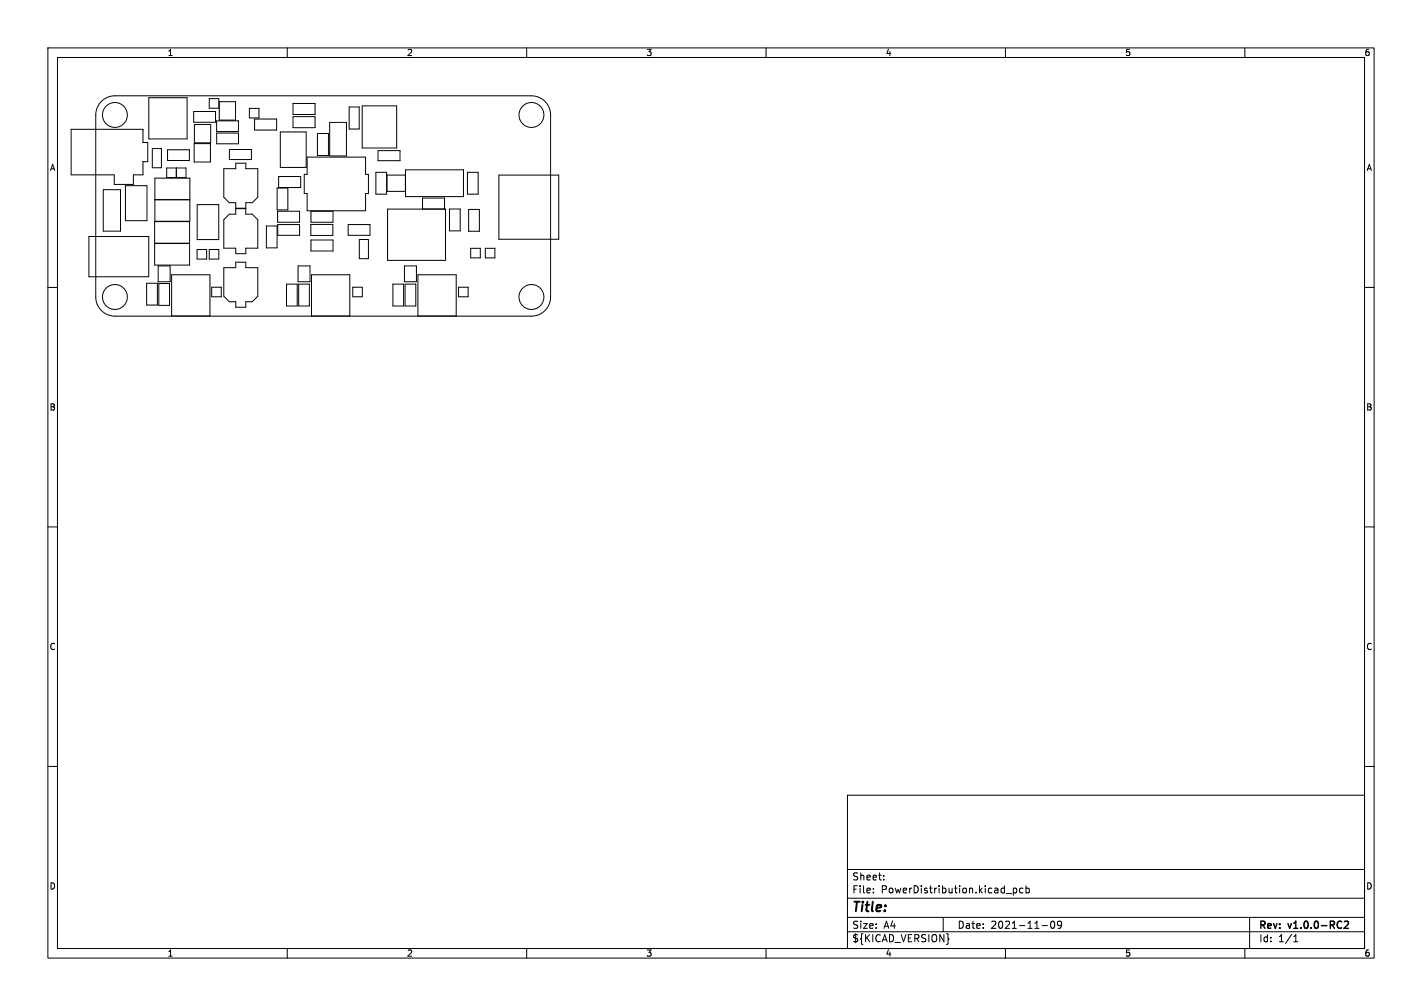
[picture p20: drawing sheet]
<svg xmlns="http://www.w3.org/2000/svg" width="297mm" height="210mm" viewBox="0 0 297 210" stroke-linecap="round" stroke-linejoin="round" font-family="sans-serif">
<defs><g id="words">
<text font-size="2.8" x="178" y="190.8">Title:</text>
<g font-size="2.1">
<text x="178" y="183.9">Sheet:</text>
<text x="178" y="186.6">File:</text>
<text x="184" y="186.6">PowerDistribution.kicad_pcb</text>
<text x="178" y="196.8">${KICAD_VERSION}</text>
<text x="178" y="194">Size:</text>
<text x="184.6" y="194">A4</text>
<text x="200" y="194">Date:</text>
<text x="206.9" y="194">2021-11-09</text>
<text x="263" y="194.2">Rev:</text>
<text x="263" y="196.8">Id:</text>
<text x="267" y="196.8">1/1</text>
<text x="269.2" y="194.2">v1.0.0-RC2</text>
</g>
<g font-size="1.8">
<text x="35" y="11.8">1</text>
<text x="85" y="11.8">2</text>
<text x="135" y="11.8">3</text>
<text x="185" y="11.8">4</text>
<text x="235" y="11.8">5</text>
<text x="285" y="11.8">6</text>
<text x="10.4" y="35.8">A</text>
<text x="285.4" y="35.8">A</text>
<text x="10.3" y="85.8">B</text>
<text x="285.3" y="85.8">B</text>
<text x="10.3" y="135.8">C</text>
<text x="285.3" y="135.8">C</text>
<text x="10.3" y="185.8">D</text>
<text x="285.3" y="185.8">D</text>
<text x="35" y="199.8">1</text>
<text x="85" y="199.8">2</text>
<text x="135" y="199.8">3</text>
<text x="185" y="199.8">4</text>
<text x="235" y="199.8">5</text>
<text x="285" y="199.8">6</text>
</g>
</g></defs>
<g fill="none" stroke="#000" stroke-width=".21">
<path d="M10 10h277v190h-277zM12 12h273v186h-273zM60 10v2M110 10v2M160 10v2M210 10v2M260 10v2M14.9 27h15v2.8h1v4h-1v2.7h-2v2h-4v-2h-9zM21.2 21.1a4 4 0 0 1 2.8-1.1h87a4 4 0 0 1 4 4v38a4 4 0 0 1-4 4h-87a4 4 0 0 1-4-4v-38a4 4 0 0 1 1.2-2.9zM21.6 39.6h3.6v8.7h-3.6zM26.2 38.8h4.5v7.3h-4.5zM31.1 20.4h8v8.6h-8z"/>
<path d="M31.8 31h1.9v4h-1.9zM32.3 37.2h7.3v9h-7.3zM34.8 35.1h4v2h-4zM35 31.3h4.6v2.2h-4.6zM36.8 35.1v2M40.5 23.3h4.5v2.2h-4.5zM40.6 30h3.3v3.8h-3.3zM40.6 26h3.4v3.8h-3.4zM43.7 20.6h2v2h-2zM45.2 25.2h4.6v2.3h-4.6zM45.3 27.8h4.5v2.2h-4.5zM45.8 21.2h3.4v3.9h-3.4z"/>
<path d="M46.7 35.2h2.5v-1.1h2.1v1.1h2.5v6l-1.1 1.1h-1.4v1.2h-2.1v-1.2h-1.3l-1.2-1.1zM47.9 31.2h4.6v2.1h-4.6zM52.1 22.6h2v2h-2zM53.2 24.9h4.6v2.3h-4.6zM57.9 39.3h2.2v4.5h-2.2zM58.2 36.9h4.6v2.3h-4.6zM58.6 27.6h5.4v7.3h-5.4zM61.2 24.3h4.6v2.3h-4.6zM61.2 21.6h4.6v2.3h-4.6zM64.1 32.8h12.3v3.6h.6v4h-.6v3.6h-12.3v-3.6h-.5v-4h.5zM66.3 27.9h2.3v4.6h-2.3zM68.9 25.6h3.5v7h-3.5z"/>
<path d="M72.9 22.3h2.1v4.6h-2.1zM75.7 22.1h7.1v8.8h-7.1zM78.5 36h2.2v4.5h-2.2zM79 31.5h4.5v2.1h-4.5zM84.7 36.6h-3.9v3.3h3.9M84.7 35.5h12.1v5.5h-12.1zM97.6 36h2.3v4.5h-2.3zM104.2 36.6h12.5v13.4h-12.5zM10 60h2M18.6 49.4h12.5v8.4h-12.5zM30.6 59.1h2.3v4.6h-2.3zM32.3 46.3h7.3v4.5h-7.3z"/>
<path d="M32.3 50.8h7.3v4.5h-7.3zM32.3 41.7h7.3M33 55.5h2.5v3.3h-2.5zM33.2 59.2h2.2v4.5h-2.2zM35.9 57.4h8v8.6h-8zM41.2 52.1h2v2h-2zM41.2 42.7h4.5v7.3h-4.5zM43.7 52.1h2v2h-2zM44.2 60h2v2h-2zM46.7 55.9h2.5v-1.2h2.1v1.2h2.5v5.9l-1.1 1.2h-1.4v1.1h-2.1v-1.1h-1.3l-1.2-1.2zM47.9 44.7h1.3v-1.1h2.1v1.1h1.4l1.1 1.2v5.9h-2.5v1.2h-2.1v-1.2h-2.5v-5.9zM55.6 47.2h2.3v4.5h-2.3z"/>
<path d="M58 44.1h4.6v2.3h-4.6zM58 46.9h4.6v2.2h-4.6zM59.8 59.3h2.3v4.6h-2.3zM62.3 55.5h2.4v3.3h-2.4zM62.4 59.3h2.2v4.6h-2.2zM64.9 46.9h4.6v2.3h-4.6zM65 50.1h4.6v2.3h-4.6zM65 44.1h4.6v2.3h-4.6zM65.1 57.4h8v8.6h-8zM72.7 46.9h4.6v2.2h-4.6zM73.7 60h2v2h-2zM75 50h2v4h-2z"/>
<path d="M81 43.6h12.1v10.7h-12.1zM82.1 59.3h2.2v4.6h-2.2zM84.5 55.5h2.5v3.3h-2.5zM84.6 59.3h2.2v4.6h-2.2zM87.3 57.4h8v8.6h-8zM88.3 43.6v-2.3h4.5v2.3M93.9 43.6h2.2v4.6h-2.2zM95.8 60h2v2h-2zM97.9 43.7h2.2v4.6h-2.2zM98.3 51.8h2v2h-2zM101.4 51.8h2v2h-2zM285 60h2"/>
<path d="M10 110h2M285 110h2M10 160h2M285 160h2M177 166h108v32h-108zM60 198v2M110 198v2M160 198v2M177 194.5h108M177 191.5h108M177 187.5h108M177 181.5h108"/>
<path d="M182.4 186.3v.1M182.4 185.5v.1M184.6 183.6v.1M184.6 182.8v.1M197 191.5v3M198.1 196h.1l-.1 .1M210 198v2M210.1 186.5h1.2M211.6 185.4v1.5M211.6 185.5l.5-.1 .3 .3-.2 .6h-.6M213.6 185.5l-.4-.1-.3 .3 .2 .6h.5M214.3 185.5l.4-.1 .3 .3-.1 .6h-.6"/>
<path d="M214.3 184.9v1.5M217.6 193.2h1.2M219.6 192.4l.2-.1a.8 .8 0 0 1 .5 .8 .8 .8 0 0 1-.5 .7 1 1 0 0 1-.2-1.4zM221.7 192.9l-.3 .3h-.4l-.1-.3 .1-.5 .4-.1 .2 .1a.99 .99 0 0 1-.3 1.4h-.3M260 198v2M261 191.5v6.5M270.2 196.6h.9M270.2 195.5l.4-.4v1.5"/>
<circle cx="24" cy="24" r="2.6"/>
<circle cx="111" cy="24" r="2.6"/>
<circle cx="24" cy="62" r="2.6"/>
<circle cx="111" cy="62" r="2.6"/>
</g>
<path d="M280.8 192.4l.6-.1 .2 .4-.9 1.1h.9" fill="none" stroke="#000" stroke-width=".3"/>
<use href="#words"/>
</svg>
